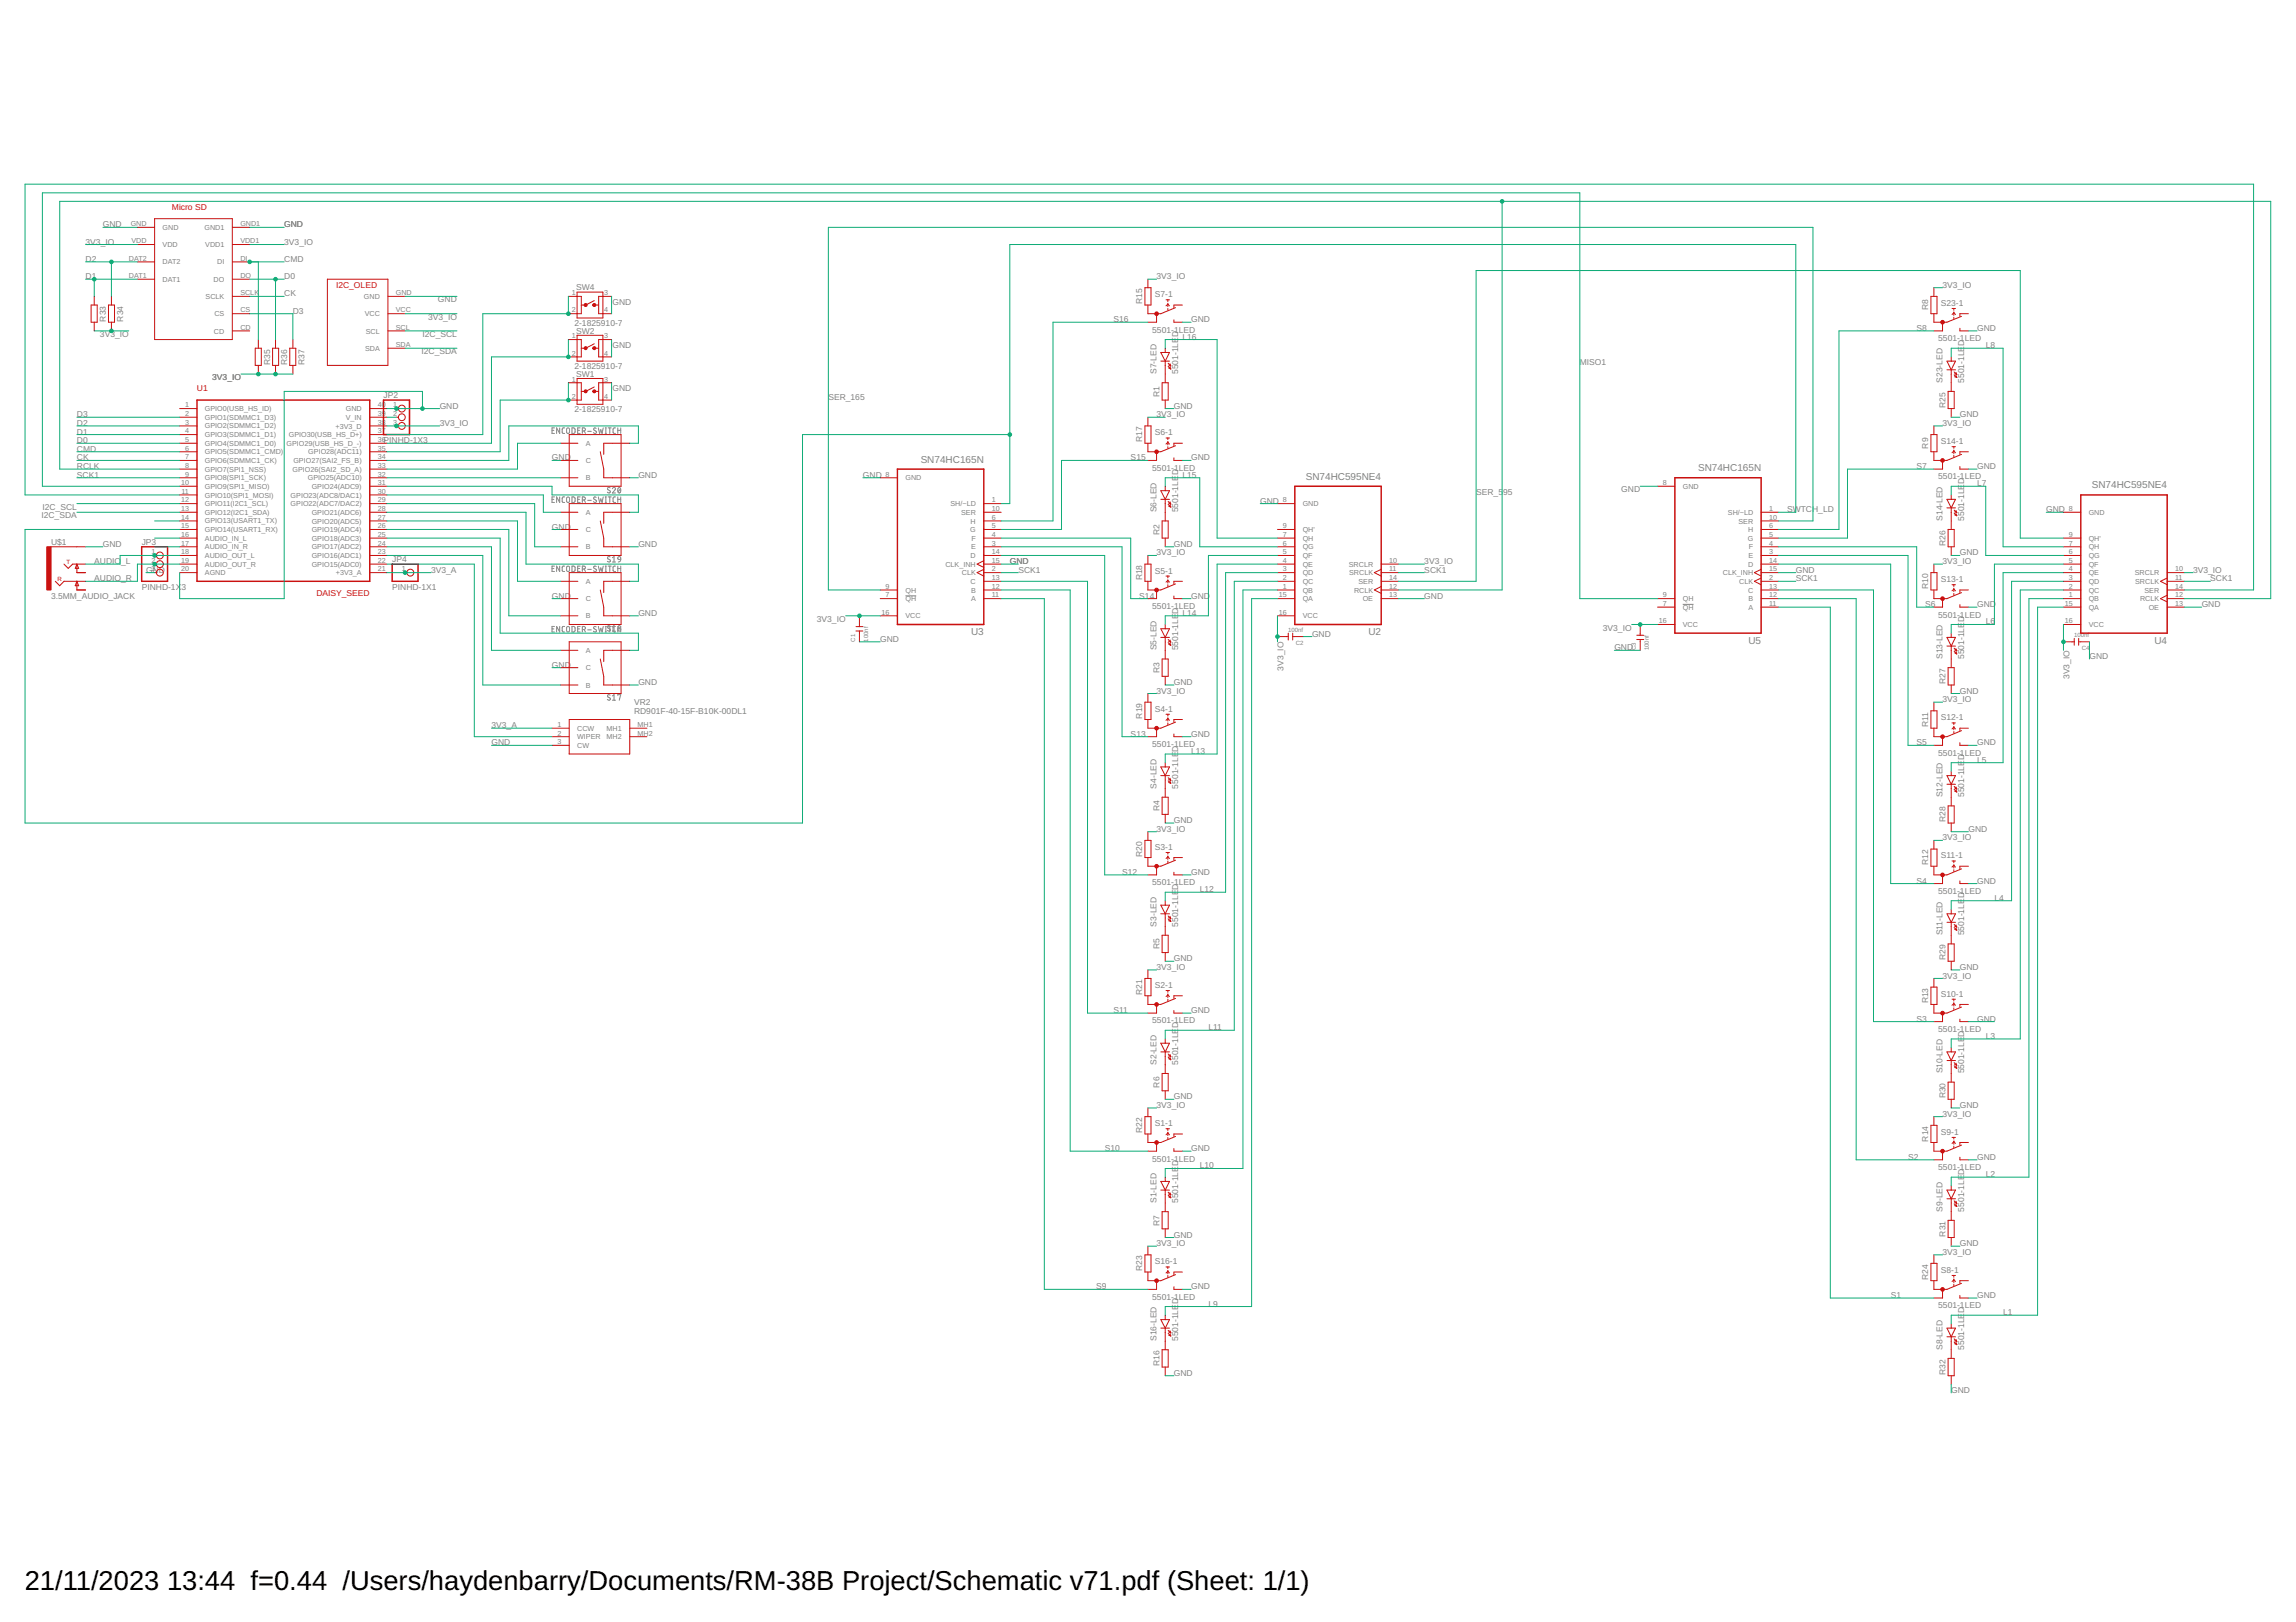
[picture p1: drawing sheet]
<svg xmlns="http://www.w3.org/2000/svg" width="297mm" height="210mm" viewBox="0 0 297 210" stroke-linecap="round" stroke-linejoin="round" font-family="sans-serif">
<defs><g id="words">
<g font-size="3.5">
<text x="3.2" y="205.7">21/11/2023</text>
<text x="21.6" y="205.7">13:44 f=0.44 /Users/haydenbarry/Documents/RM-38B Project/Schematic v71.pdf (Sheet: 1/1)</text>
</g>
<g font-size="1.3" fill="#808080">
<text x="119.1" y="59.9">SN74HC165N</text>
<text x="168.9" y="62.1">SN74HC595NE4</text>
<text x="219.7" y="61">SN74HC165N</text>
<text x="270.6" y="63.2">SN74HC595NE4</text>
<text x="125.6" y="82.2">U3</text>
<text x="177" y="82.2">U2</text>
<text x="226.2" y="83.3">U5</text>
<text x="278.7" y="83.3">U4</text>
</g>
<g font-size="1.1" fill="#808080">
<text x="13.3" y="29.4">GND</text>
<text x="36.8" y="29.4">GND</text>
<text x="11.1" y="31.7">3V3_IO</text>
<text x="11.1" y="33.9">D2</text>
<text x="36.8" y="31.7">3V3_IO</text>
<text x="36.8" y="33.9">CMD</text>
<text x="11.1" y="36.1">D1</text>
<text x="13.7" y="41.6" transform="rotate(-90 13.7 41.6)">R33</text>
<text x="15.9" y="41.6" transform="rotate(-90 15.9 41.6)">R34</text>
<text x="36.8" y="36.1">D0</text>
<text x="36.8" y="38.4">CK</text>
<text x="37.9" y="40.6">D3</text>
<text x="55.4" y="41.4">3V3_IO</text>
<text x="56.7" y="39.1">GND</text>
<text x="74.5" y="37.6">SW4</text>
<text x="79.2" y="39.5">GND</text>
<text x="144" y="41.7">S16</text>
<text x="147.8" y="39.4" transform="rotate(-90 147.8 39.4)">R15</text>
<text x="149.4" y="38.5">S7-1</text>
<text x="149.6" y="36.1">3V3_IO</text>
<text x="154.1" y="41.7">GND</text>
<text x="249.5" y="40.2" transform="rotate(-90 249.5 40.2)">R8</text>
<text x="251.1" y="39.6">S23-1</text>
<text x="251.3" y="37.2">3V3_IO</text>
<text x="12.9" y="43.6">3V3_IO</text>
<text x="34.9" y="47.2" transform="rotate(-90 34.9 47.2)">R35</text>
<text x="37.2" y="47.2" transform="rotate(-90 37.2 47.2)">R36</text>
<text x="39.4" y="47.2" transform="rotate(-90 39.4 47.2)">R37</text>
<text x="54.5" y="45.8">I2C_SDA</text>
<text x="54.7" y="43.6">I2C_SCL</text>
<text x="74.3" y="47.7">2-1825910-7</text>
<text x="74.3" y="42.2">2-1825910-7</text>
<text x="74.5" y="43.2">SW2</text>
<text x="79.2" y="45.1">GND</text>
<text x="149.1" y="43">5501-1LED</text>
<text x="152.4" y="43.6" transform="rotate(-90 152.4 43.6)">D</text>
<text x="153" y="43.9">L16</text>
<text x="204.4" y="47.3">MISO1</text>
<text x="248" y="42.8">S8</text>
<text x="250.8" y="44.2">5501-1LED</text>
<text x="254.1" y="44.8" transform="rotate(-90 254.1 44.8)">D</text>
<text x="255.8" y="42.8">GND</text>
<text x="256.9" y="45.1">L8</text>
<text x="10" y="54">D3</text>
<text x="27.5" y="49.2">3V3_IO</text>
<text x="49.6" y="51.5">JP2</text>
<text x="56.9" y="52.9">GND</text>
<text x="74.3" y="53.3">2-1825910-7</text>
<text x="74.5" y="48.7">SW1</text>
<text x="79.2" y="50.6">GND</text>
<text x="107.2" y="51.8">SER_165</text>
<text x="149.6" y="48.4" transform="rotate(-90 149.6 48.4)">S7-LED</text>
<text x="149.6" y="54">3V3_IO</text>
<text x="150" y="51.3" transform="rotate(-90 150 51.3)">R1</text>
<text x="151.9" y="52.9">GND</text>
<text x="152.4" y="48.4" transform="rotate(-90 152.4 48.4)">5501-1LE</text>
<text x="251.3" y="49.5" transform="rotate(-90 251.3 49.5)">S23-LED</text>
<text x="251.7" y="52.8" transform="rotate(-90 251.7 52.8)">R25</text>
<text x="253.5" y="54">GND</text>
<text x="254.1" y="49.5" transform="rotate(-90 254.1 49.5)">5501-1LE</text>
<text x="10" y="55.1">D2</text>
<text x="10" y="56.2">D1</text>
<text x="10" y="57.4">D0</text>
<text x="10" y="58.5">CMD</text>
<text x="10" y="59.6">CK</text>
<text x="49.6" y="57.4">PINHD-1X3</text>
<text x="56.9" y="55.1">3V3_IO</text>
<text x="71.4" y="59.6">GND</text>
<text x="146.3" y="59.6">S15</text>
<text x="147.8" y="57.2" transform="rotate(-90 147.8 57.2)">R17</text>
<text x="149.4" y="56.3">S6-1</text>
<text x="154.1" y="59.6">GND</text>
<text x="249.5" y="58" transform="rotate(-90 249.5 58)">R9</text>
<text x="251.1" y="57.5">S14-1</text>
<text x="251.3" y="55.1">3V3_IO</text>
<text x="5.5" y="66">I2C_SCL</text>
<text x="10" y="61.8">SCK1</text>
<text x="10" y="60.7">RCLK</text>
<text x="82.6" y="61.8">GND</text>
<text x="111.6" y="61.8">GND</text>
<text x="149.1" y="60.9">5501-1LED</text>
<text x="152.4" y="61.5" transform="rotate(-90 152.4 61.5)">D</text>
<text x="153" y="61.8">L15</text>
<text x="163" y="65.2">GND</text>
<text x="191" y="64.1">SER_5</text>
<text x="194.5" y="64.1">95</text>
<text x="209.7" y="63.7">GND</text>
<text x="248" y="60.7">S7</text>
<text x="250.8" y="62">5501-1LED</text>
<text x="254.1" y="62.6" transform="rotate(-90 254.1 62.6)">D</text>
<text x="255.8" y="60.7">GND</text>
<text x="255.8" y="62.9">L7</text>
<text x="5.4" y="67.1">I2C_SDA</text>
<text x="6.6" y="70.5">U$1</text>
<text x="13.3" y="70.8">GND</text>
<text x="18.3" y="70.5">JP3</text>
<text x="71.4" y="68.5">GND</text>
<text x="82.6" y="70.8">GND</text>
<text x="149.6" y="66.3" transform="rotate(-90 149.6 66.3)">S6-LED</text>
<text x="149.6" y="71.9">3V3_IO</text>
<text x="150" y="69.2" transform="rotate(-90 150 69.2)">R2</text>
<text x="151.9" y="70.8">GND</text>
<text x="152.4" y="66.3" transform="rotate(-90 152.4 66.3)">5501-1LE</text>
<text x="231.2" y="66.3">SWTCH_LD</text>
<text x="251.3" y="67.4" transform="rotate(-90 251.3 67.4)">S14-LED</text>
<text x="251.7" y="70.6" transform="rotate(-90 251.7 70.6)">R26</text>
<text x="253.5" y="71.9">GND</text>
<text x="254.1" y="67.4" transform="rotate(-90 254.1 67.4)">5501-1LE</text>
<text x="264.7" y="66.3">GND</text>
<text x="6.6" y="77.5">3.5MM_AUDIO_JACK</text>
<text x="12.2" y="73">AUDIO_L</text>
<text x="12.2" y="75.2">AUDIO_R</text>
<text x="18.3" y="76.3">PINHD-1X</text>
<text x="18.9" y="74.1">GND</text>
<text x="23.5" y="76.3">3</text>
<text x="50.7" y="76.3">PINHD-1X1</text>
<text x="50.7" y="72.7">JP4</text>
<text x="55.8" y="74.1">3V3_A</text>
<text x="71.4" y="77.5">GND</text>
<text x="130.6" y="73">GND</text>
<text x="131.8" y="74.1">SCK1</text>
<text x="147.4" y="77.5">S14</text>
<text x="147.8" y="75.1" transform="rotate(-90 147.8 75.1)">R18</text>
<text x="149.4" y="74.2">S5-1</text>
<text x="154.1" y="77.5">GND</text>
<text x="184.3" y="73">3V3_IO</text>
<text x="184.3" y="77.5">GND</text>
<text x="184.3" y="74.1">SCK1</text>
<text x="232.3" y="74.1">GND</text>
<text x="232.3" y="75.2">SCK1</text>
<text x="249.5" y="76.2" transform="rotate(-90 249.5 76.2)">R10</text>
<text x="251.1" y="75.3">S13-1</text>
<text x="251.3" y="73">3V3_IO</text>
<text x="283.7" y="74.1">3V3_IO</text>
<text x="286" y="75.2">SCK1</text>
<text x="82.6" y="79.7">GND</text>
<text x="105.7" y="80.5">3V3_IO</text>
<text x="113.9" y="83.1">GND</text>
<text x="149.1" y="78.8">5501-1LED</text>
<text x="152.4" y="79.4" transform="rotate(-90 152.4 79.4)">D</text>
<text x="153" y="79.7">L14</text>
<text x="169.7" y="82.4">GND</text>
<text x="207.4" y="81.6">3V3_IO</text>
<text x="249.1" y="78.6">S6</text>
<text x="250.8" y="79.9">5501-1LED</text>
<text x="254.1" y="80.5" transform="rotate(-90 254.1 80.5)">D</text>
<text x="255.8" y="78.6">GND</text>
<text x="256.9" y="80.8">L6</text>
<text x="284.8" y="78.6">GND</text>
<text x="71.4" y="86.4">GND</text>
<text x="82.6" y="88.6">GND</text>
<text x="149.6" y="84.2" transform="rotate(-90 149.6 84.2)">S5-LED</text>
<text x="149.6" y="89.8">3V3_IO</text>
<text x="150" y="87.1" transform="rotate(-90 150 87.1)">R3</text>
<text x="151.9" y="88.6">GND</text>
<text x="152.4" y="84.2" transform="rotate(-90 152.4 84.2)">5501-1LE</text>
<text x="166.1" y="86.8" transform="rotate(-90 166.1 86.8)">3V3_IO</text>
<text x="208.9" y="84.2">GND</text>
<text x="251.3" y="85.3" transform="rotate(-90 251.3 85.3)">S13-LED</text>
<text x="251.7" y="88.5" transform="rotate(-90 251.7 88.5)">R27</text>
<text x="253.5" y="89.8">GND</text>
<text x="254.1" y="85.3" transform="rotate(-90 254.1 85.3)">5501-1LE</text>
<text x="267.7" y="87.9" transform="rotate(-90 267.7 87.9)">3V3_IO</text>
<text x="270.3" y="85.3">GND</text>
<text x="63.6" y="94.2">3V3_A</text>
<text x="82" y="92.4">RD901F-40-15F-B10K-00DL1</text>
<text x="82" y="91.3">VR2</text>
<text x="146.3" y="95.3">S13</text>
<text x="147.8" y="93" transform="rotate(-90 147.8 93)">R19</text>
<text x="149.4" y="92.1">S4-1</text>
<text x="154.1" y="95.3">GND</text>
<text x="249.5" y="94.1" transform="rotate(-90 249.5 94.1)">R11</text>
<text x="251.1" y="93.2">S12-1</text>
<text x="251.3" y="90.9">3V3_IO</text>
<text x="63.6" y="96.5">GND</text>
<text x="149.1" y="96.7">5501-1LED</text>
<text x="152.4" y="97.3" transform="rotate(-90 152.4 97.3)">D</text>
<text x="154.1" y="97.6">L13</text>
<text x="248" y="96.5">S5</text>
<text x="250.8" y="97.8">5501-1LED</text>
<text x="254.1" y="98.4" transform="rotate(-90 254.1 98.4)">D</text>
<text x="255.8" y="96.5">GND</text>
<text x="255.8" y="98.7">L5</text>
<text x="149.6" y="102" transform="rotate(-90 149.6 102)">S4-LED</text>
<text x="149.6" y="107.6">3V3_IO</text>
<text x="150" y="105" transform="rotate(-90 150 105)">R4</text>
<text x="151.9" y="106.5">GND</text>
<text x="152.4" y="102" transform="rotate(-90 152.4 102)">5501-1LE</text>
<text x="251.3" y="103.2" transform="rotate(-90 251.3 103.2)">S12-LED</text>
<text x="251.7" y="106.4" transform="rotate(-90 251.7 106.4)">R28</text>
<text x="254.1" y="103.2" transform="rotate(-90 254.1 103.2)">5501-1LE</text>
<text x="254.7" y="107.6">GND</text>
<text x="145.2" y="113.2">S12</text>
<text x="147.8" y="110.9" transform="rotate(-90 147.8 110.9)">R20</text>
<text x="149.4" y="110">S3-1</text>
<text x="154.1" y="113.2">GND</text>
<text x="249.5" y="112" transform="rotate(-90 249.5 112)">R12</text>
<text x="251.1" y="111.1">S11-1</text>
<text x="251.3" y="108.8">3V3_IO</text>
<text x="149.1" y="114.6">5501-1LED</text>
<text x="149.6" y="119.9" transform="rotate(-90 149.6 119.9)">S3-LED</text>
<text x="152.4" y="119.9" transform="rotate(-90 152.4 119.9)">5501-1LE</text>
<text x="152.4" y="115.2" transform="rotate(-90 152.4 115.2)">D</text>
<text x="155.2" y="115.5">L12</text>
<text x="248" y="114.3">S4</text>
<text x="250.8" y="115.7">5501-1LED</text>
<text x="254.1" y="116.3" transform="rotate(-90 254.1 116.3)">D</text>
<text x="255.8" y="114.3">GND</text>
<text x="258" y="116.6">L4</text>
<text x="149.6" y="125.5">3V3_IO</text>
<text x="150" y="122.9" transform="rotate(-90 150 122.9)">R5</text>
<text x="151.9" y="124.4">GND</text>
<text x="251.3" y="121" transform="rotate(-90 251.3 121)">S11-LED</text>
<text x="251.7" y="124.3" transform="rotate(-90 251.7 124.3)">R29</text>
<text x="253.5" y="125.5">GND</text>
<text x="254.1" y="121" transform="rotate(-90 254.1 121)">5501-1LE</text>
<text x="144" y="131.1">S11</text>
<text x="147.8" y="128.7" transform="rotate(-90 147.8 128.7)">R21</text>
<text x="149.4" y="127.9">S2-1</text>
<text x="154.1" y="131.1">GND</text>
<text x="249.5" y="129.9" transform="rotate(-90 249.5 129.9)">R13</text>
<text x="251.1" y="129">S10-1</text>
<text x="251.3" y="126.6">3V3_IO</text>
<text x="149.1" y="132.4">5501-1LED</text>
<text x="149.6" y="137.8" transform="rotate(-90 149.6 137.8)">S2-LED</text>
<text x="152.4" y="137.8" transform="rotate(-90 152.4 137.8)">5501-1LE</text>
<text x="152.4" y="133" transform="rotate(-90 152.4 133)">D</text>
<text x="156.3" y="133.3">L11</text>
<text x="248" y="132.2">S3</text>
<text x="250.8" y="133.6">5501-1LED</text>
<text x="254.1" y="134.1" transform="rotate(-90 254.1 134.1)">D</text>
<text x="255.8" y="132.2">GND</text>
<text x="256.9" y="134.4">L3</text>
<text x="149.6" y="143.4">3V3_IO</text>
<text x="150" y="140.7" transform="rotate(-90 150 140.7)">R6</text>
<text x="151.9" y="142.3">GND</text>
<text x="251.3" y="138.9" transform="rotate(-90 251.3 138.9)">S10-LED</text>
<text x="251.7" y="142.1" transform="rotate(-90 251.7 142.1)">R30</text>
<text x="253.5" y="143.4">GND</text>
<text x="254.1" y="138.9" transform="rotate(-90 254.1 138.9)">5501-1LE</text>
<text x="142.9" y="149">S10</text>
<text x="147.8" y="146.6" transform="rotate(-90 147.8 146.6)">R22</text>
<text x="149.4" y="145.7">S1-1</text>
<text x="154.1" y="149">GND</text>
<text x="249.5" y="147.7" transform="rotate(-90 249.5 147.7)">R14</text>
<text x="251.1" y="146.9">S9-1</text>
<text x="251.3" y="144.5">3V3_IO</text>
<text x="149.1" y="150.3">5501-1LED</text>
<text x="149.6" y="155.7" transform="rotate(-90 149.6 155.7)">S1-LED</text>
<text x="152.4" y="155.7" transform="rotate(-90 152.4 155.7)">5501-1LE</text>
<text x="152.4" y="150.9" transform="rotate(-90 152.4 150.9)">D</text>
<text x="155.2" y="151.2">L10</text>
<text x="246.8" y="150.1">S2</text>
<text x="250.8" y="151.4">5501-1LED</text>
<text x="254.1" y="152" transform="rotate(-90 254.1 152)">D</text>
<text x="255.8" y="150.1">GND</text>
<text x="256.9" y="152.3">L2</text>
<text x="149.6" y="161.3">3V3_IO</text>
<text x="150" y="158.6" transform="rotate(-90 150 158.6)">R7</text>
<text x="151.9" y="160.1">GND</text>
<text x="251.3" y="156.8" transform="rotate(-90 251.3 156.8)">S9-LED</text>
<text x="251.7" y="160" transform="rotate(-90 251.7 160)">R31</text>
<text x="253.5" y="161.3">GND</text>
<text x="254.1" y="156.8" transform="rotate(-90 254.1 156.8)">5501-1LE</text>
<text x="141.8" y="166.9">S9</text>
<text x="147.8" y="164.5" transform="rotate(-90 147.8 164.5)">R23</text>
<text x="149.4" y="163.6">S16-1</text>
<text x="154.1" y="166.9">GND</text>
<text x="244.6" y="168">S1</text>
<text x="249.5" y="165.6" transform="rotate(-90 249.5 165.6)">R24</text>
<text x="251.1" y="164.7">S8-1</text>
<text x="251.3" y="162.4">3V3_IO</text>
<text x="255.8" y="168">GND</text>
<text x="149.1" y="168.2">5501-1LED</text>
<text x="149.6" y="173.6" transform="rotate(-90 149.6 173.6)">S16-LED</text>
<text x="152.4" y="173.6" transform="rotate(-90 152.4 173.6)">5501-1LE</text>
<text x="152.4" y="168.8" transform="rotate(-90 152.4 168.8)">D</text>
<text x="156.3" y="169.1">L9</text>
<text x="250.8" y="169.3">5501-1LED</text>
<text x="254.1" y="169.9" transform="rotate(-90 254.1 169.9)">D</text>
<text x="259.1" y="170.2">L1</text>
<text x="150" y="176.8" transform="rotate(-90 150 176.8)">R16</text>
<text x="151.9" y="178">GND</text>
<text x="251.3" y="174.7" transform="rotate(-90 251.3 174.7)">S8-LED</text>
<text x="251.7" y="177.9" transform="rotate(-90 251.7 177.9)">R32</text>
<text x="254.1" y="174.7" transform="rotate(-90 254.1 174.7)">5501-1LE</text>
<text x="252.4" y="180.3">GND</text>
</g>
<g font-size="1.1" fill="#c90d0c">
<text x="22.2" y="27.2">Micro SD</text>
<text x="43.5" y="37.2">I2C_OLED</text>
<text x="25.5" y="50.6">U1</text>
<text x="40.9" y="77.1">DAISY_SEED</text>
</g>
<g font-size=".9" fill="#808080">
<text x="16.9" y="29.3">GND</text>
<text x="21" y="29.8">GND</text>
<text x="26.5" y="29.8">GND1</text>
<text x="31.1" y="29.3">GND1</text>
<text x="16.7" y="33.7">DAT2</text>
<text x="16.7" y="36">DAT1</text>
<text x="17" y="31.5">VDD</text>
<text x="21" y="32">VDD</text>
<text x="21" y="34.2">DAT2</text>
<text x="26.6" y="32">VDD1</text>
<text x="28.1" y="34.2">DI</text>
<text x="31.1" y="31.5">VDD1</text>
<text x="31.1" y="33.7">DI</text>
<text x="31.1" y="36">DO</text>
<text x="21" y="36.5">DAT1</text>
<text x="26.6" y="38.7">SCLK</text>
<text x="27.6" y="36.5">DO</text>
<text x="27.7" y="40.9">CS</text>
<text x="31.1" y="38.2">SCLK</text>
<text x="31.1" y="40.4">CS</text>
<text x="47.1" y="38.7">GND</text>
<text x="47.2" y="40.9">VCC</text>
<text x="51.2" y="38.2">GND</text>
<text x="51.2" y="40.4">VCC</text>
<text x="74" y="38.2">1</text>
<text x="74" y="40.4">2</text>
<text x="78.2" y="38.2">3</text>
<text x="78.2" y="40.4">4</text>
<text x="27.7" y="43.2">CD</text>
<text x="31.1" y="42.7">CD</text>
<text x="47.2" y="45.4">SDA</text>
<text x="47.3" y="43.2">SCL</text>
<text x="51.2" y="42.7">SCL</text>
<text x="51.2" y="44.9">SDA</text>
<text x="74" y="43.8">1</text>
<text x="74" y="46">2</text>
<text x="78.2" y="43.8">3</text>
<text x="78.2" y="46">4</text>
<text x="23.9" y="52.7">1</text>
<text x="23.9" y="53.8">2</text>
<text x="26.5" y="53.2">GPIO0(USB_HS_ID)</text>
<text x="44.7" y="53.2">GND</text>
<text x="48.9" y="52.7">40</text>
<text x="48.9" y="53.8">39</text>
<text x="50.9" y="52.7">1</text>
<text x="50.9" y="53.8">2</text>
<text x="74" y="49.4">1</text>
<text x="74" y="51.6">2</text>
<text x="78.2" y="49.4">3</text>
<text x="78.2" y="51.6">4</text>
<text x="23.9" y="55">3</text>
<text x="23.9" y="56.1">4</text>
<text x="23.9" y="57.2">5</text>
<text x="23.9" y="58.3">6</text>
<text x="23.9" y="59.4">7</text>
<text x="26.5" y="54.3">GPIO1(SDMMC1_D3)</text>
<text x="26.5" y="55.5">GPIO2(SDMMC1_D2)</text>
<text x="26.5" y="56.6">GPIO3(SDMMC1_D1)</text>
<text x="26.5" y="57.7">GPIO4(SDMMC1_D0)</text>
<text x="26.5" y="58.8">GPIO5(SDMMC1_CMD)</text>
<text x="26.5" y="59.9">GPIO6(SDMMC1_CK)</text>
<text x="37.1" y="57.7">GPIO29(USB_HS_D_-)</text>
<text x="37.4" y="56.6">GPIO30(USB_HS_D+)</text>
<text x="38" y="59.9">GPIO27(SAI2_FS_B)</text>
<text x="39.9" y="58.8">GPIO28(ADC11)</text>
<text x="43.4" y="55.5">+3V3_D</text>
<text x="44.7" y="54.3">V_IN</text>
<text x="48.9" y="59.4">34</text>
<text x="48.9" y="58.3">35</text>
<text x="48.9" y="57.2">36</text>
<text x="48.9" y="56.1">37</text>
<text x="48.9" y="55">38</text>
<text x="50.9" y="55">3</text>
<text x="75.8" y="59.9">C</text>
<text x="75.8" y="57.7">A</text>
<text x="23.4" y="62.8">10</text>
<text x="23.4" y="65">12</text>
<text x="23.5" y="63.9">11</text>
<text x="23.9" y="60.5">8</text>
<text x="23.9" y="61.7">9</text>
<text x="26.5" y="61">GPIO7(SPI1_NSS)</text>
<text x="26.5" y="62.2">GPIO8(SPI1_SCK)</text>
<text x="26.5" y="63.3">GPIO9(SPI1_MISO)</text>
<text x="26.5" y="64.4">GPIO10(SPI1_MOSI)</text>
<text x="26.5" y="65.5">GPIO11(I2C1_SCL)</text>
<text x="37.6" y="65.5">GPIO22(ADC7/DAC2)</text>
<text x="37.6" y="64.4">GPIO23(ADC8/DAC1)</text>
<text x="37.9" y="61">GPIO26(SAI2_SD_A)</text>
<text x="39.8" y="62.2">GPIO25(ADC10)</text>
<text x="40.3" y="63.3">GPIO24(ADC9)</text>
<text x="48.9" y="62.8">31</text>
<text x="48.9" y="65">29</text>
<text x="48.9" y="63.9">30</text>
<text x="48.9" y="61.7">32</text>
<text x="48.9" y="60.5">33</text>
<text x="75.8" y="62.2">B</text>
<text x="114.6" y="61.7">8</text>
<text x="117.1" y="62.2">GND</text>
<text x="123" y="65.5">SH/~LD</text>
<text x="128.3" y="65">1</text>
<text x="166" y="65">8</text>
<text x="168.5" y="65.5">GND</text>
<text x="215.1" y="62.8">8</text>
<text x="217.7" y="63.3">GND</text>
<text x="19.6" y="71.7">1</text>
<text x="23.4" y="66.1">13</text>
<text x="23.4" y="67.3">14</text>
<text x="23.4" y="68.4">15</text>
<text x="23.4" y="69.5">16</text>
<text x="23.4" y="70.6">17</text>
<text x="23.4" y="71.7">18</text>
<text x="26.5" y="66.6">GPIO12(I2C1_SDA)</text>
<text x="26.5" y="67.7">GPIO13(USART1_TX)</text>
<text x="26.5" y="68.9">GPIO14(USART1_RX)</text>
<text x="26.5" y="70">AUDIO_IN_L</text>
<text x="26.5" y="71.1">AUDIO_IN_R</text>
<text x="40.3" y="66.6">GPIO21(ADC6)</text>
<text x="40.3" y="71.1">GPIO17(ADC2)</text>
<text x="40.3" y="70">GPIO18(ADC3)</text>
<text x="40.3" y="68.9">GPIO19(ADC4)</text>
<text x="40.3" y="67.7">GPIO20(ADC5)</text>
<text x="48.9" y="66.1">28</text>
<text x="48.9" y="71.7">23</text>
<text x="48.9" y="70.6">24</text>
<text x="48.9" y="69.5">25</text>
<text x="48.9" y="68.4">26</text>
<text x="48.9" y="67.3">27</text>
<text x="75.8" y="71.1">B</text>
<text x="75.8" y="68.9">C</text>
<text x="75.8" y="66.6">A</text>
<text x="124.3" y="66.6">SER</text>
<text x="125.5" y="68.9">G</text>
<text x="125.6" y="67.7">H</text>
<text x="125.6" y="71.1">E</text>
<text x="125.7" y="70">F</text>
<text x="128.3" y="71.7">14</text>
<text x="128.3" y="70.6">3</text>
<text x="128.3" y="69.5">4</text>
<text x="128.3" y="68.4">5</text>
<text x="128.3" y="67.3">6</text>
<text x="128.3" y="66.1">10</text>
<text x="166" y="71.7">5</text>
<text x="166" y="70.6">6</text>
<text x="166" y="69.5">7</text>
<text x="166" y="68.4">9</text>
<text x="168.5" y="71.1">QG</text>
<text x="168.5" y="70">QH</text>
<text x="168.5" y="68.9">QH'</text>
<text x="223.5" y="66.6">SH/~LD</text>
<text x="224.9" y="67.7">SER</text>
<text x="226.1" y="70">G</text>
<text x="226.1" y="68.9">H</text>
<text x="226.2" y="71.1">F</text>
<text x="228.9" y="71.7">3</text>
<text x="228.9" y="70.6">4</text>
<text x="228.9" y="69.5">5</text>
<text x="228.9" y="68.4">6</text>
<text x="228.9" y="67.3">10</text>
<text x="228.9" y="66.1">1</text>
<text x="267.7" y="71.7">6</text>
<text x="267.7" y="70.6">7</text>
<text x="267.7" y="69.5">9</text>
<text x="267.7" y="66.1">8</text>
<text x="270.2" y="71.1">QH</text>
<text x="270.2" y="70">QH'</text>
<text x="270.2" y="66.6">GND</text>
<text x="19.6" y="72.8">2</text>
<text x="19.6" y="74">3</text>
<text x="23.4" y="72.8">19</text>
<text x="23.4" y="74">20</text>
<text x="26.5" y="72.2">AUDIO_OUT_L</text>
<text x="26.5" y="73.3">AUDIO_OUT_R</text>
<text x="26.5" y="74.4">AGND</text>
<text x="40.3" y="73.3">GPIO15(ADC0)</text>
<text x="40.3" y="72.2">GPIO16(ADC1)</text>
<text x="43.5" y="74.5">+3V3_A</text>
<text x="48.9" y="74">21</text>
<text x="48.9" y="72.8">22</text>
<text x="52" y="74">1</text>
<text x="75.8" y="77.8">C</text>
<text x="75.8" y="75.6">A</text>
<text x="114.6" y="77.3">7</text>
<text x="114.6" y="76.2">9</text>
<text x="117.1" y="77.8">QH</text>
<text x="117.1" y="76.7">QH</text>
<text x="122.3" y="73.3">CLK_INH</text>
<text x="124.4" y="74.5">CLK</text>
<text x="125.6" y="75.6">C</text>
<text x="125.6" y="72.2">D</text>
<text x="125.6" y="77.8">A</text>
<text x="125.6" y="76.7">B</text>
<text x="128.3" y="77.3">11</text>
<text x="128.3" y="76.2">12</text>
<text x="128.3" y="75.1">13</text>
<text x="128.3" y="74">2</text>
<text x="128.3" y="72.8">15</text>
<text x="165.4" y="77.3">15</text>
<text x="166" y="76.2">1</text>
<text x="166" y="75.1">2</text>
<text x="166" y="74">3</text>
<text x="166" y="72.8">4</text>
<text x="168.5" y="77.8">QA</text>
<text x="168.5" y="76.7">QB</text>
<text x="168.5" y="75.6">QC</text>
<text x="168.5" y="74.4">QD</text>
<text x="168.5" y="73.3">QE</text>
<text x="168.5" y="72.2">QF</text>
<text x="174.5" y="73.3">SRCLR</text>
<text x="174.5" y="74.5">SRCLK</text>
<text x="175.2" y="76.7">RCLK</text>
<text x="175.7" y="75.6">SER</text>
<text x="176.3" y="77.8">OE</text>
<text x="179.7" y="77.3">13</text>
<text x="179.7" y="76.2">12</text>
<text x="179.7" y="75.1">14</text>
<text x="179.7" y="74">11</text>
<text x="179.7" y="72.8">10</text>
<text x="215.1" y="77.3">9</text>
<text x="217.7" y="77.8">QH</text>
<text x="222.9" y="74.5">CLK_INH</text>
<text x="225" y="75.6">CLK</text>
<text x="226.1" y="76.7">C</text>
<text x="226.1" y="73.3">D</text>
<text x="226.2" y="77.8">B</text>
<text x="226.2" y="72.2">E</text>
<text x="228.9" y="77.3">12</text>
<text x="228.9" y="76.2">13</text>
<text x="228.9" y="75.1">2</text>
<text x="228.9" y="74">15</text>
<text x="228.9" y="72.8">14</text>
<text x="267.7" y="77.3">1</text>
<text x="267.7" y="76.2">2</text>
<text x="267.7" y="75.1">3</text>
<text x="267.7" y="74">4</text>
<text x="267.7" y="72.8">5</text>
<text x="270.2" y="77.8">QB</text>
<text x="270.2" y="76.7">QC</text>
<text x="270.2" y="75.6">QD</text>
<text x="270.2" y="74.4">QE</text>
<text x="270.2" y="73.3">QF</text>
<text x="270.2" y="72.2">QG</text>
<text x="276.2" y="74.5">SRCLR</text>
<text x="276.2" y="75.6">SRCLK</text>
<text x="276.9" y="77.8">RCLK</text>
<text x="277.4" y="76.7">SER</text>
<text x="281.4" y="77.3">12</text>
<text x="281.4" y="76.2">14</text>
<text x="281.4" y="75.1">11</text>
<text x="281.4" y="74">10</text>
<text x="75.8" y="80">B</text>
<text x="114" y="79.5">16</text>
<text x="117.1" y="80">VCC</text>
<text x="165.4" y="79.5">16</text>
<text x="168.5" y="80">VCC</text>
<text x="214.6" y="80.7">16</text>
<text x="215.1" y="78.4">7</text>
<text x="217.7" y="81.2">VCC</text>
<text x="217.7" y="78.9">QH</text>
<text x="226.2" y="78.9">A</text>
<text x="228.9" y="78.4">11</text>
<text x="267.1" y="80.7">16</text>
<text x="267.1" y="78.4">15</text>
<text x="270.2" y="81.2">VCC</text>
<text x="270.2" y="78.9">QA</text>
<text x="278" y="78.9">OE</text>
<text x="281.4" y="78.4">13</text>
<text x="75.8" y="89">B</text>
<text x="75.8" y="86.7">C</text>
<text x="75.8" y="84.5">A</text>
<text x="72.1" y="94.1">1</text>
<text x="72.1" y="95.2">2</text>
<text x="74.7" y="94.6">CCW</text>
<text x="74.7" y="95.7">WIPER</text>
<text x="78.5" y="94.6">MH1</text>
<text x="78.5" y="95.7">MH2</text>
<text x="82.5" y="94.1">MH1</text>
<text x="82.5" y="95.2">MH2</text>
<text x="72.1" y="96.3">3</text>
<text x="74.7" y="96.8">CW</text>
</g>
<g font-size=".8" fill="#c90d0c">
<text x="7.4" y="75.2">R</text>
<text x="8.6" y="73">T</text>
</g>
<g font-size=".8" fill="#808080">
<text x="110.6" y="83.1" transform="rotate(-90 110.6 83.1)">C1</text>
<text x="112.3" y="83.1" transform="rotate(-90 112.3 83.1)">100nf</text>
<text x="166.7" y="81.8">100nf</text>
<text x="167.6" y="83.5">C2</text>
<text x="268.3" y="82.5">100nf</text>
<text x="211.6" y="84.2" transform="rotate(-90 211.6 84.2)">C3</text>
<text x="213.3" y="84.2" transform="rotate(-90 213.3 84.2)">100nf</text>
<text x="269.3" y="84.2">C4</text>
</g>
</g></defs>
<g fill="none" stroke="#808080" stroke-width=".13">
<path d="M71.4 55.7h.2M71.7 55.4h-.3v.7h.3M72.4 55.4v.7l-.4-.7v.7M73 55.4h-.2l-.1 .1v.5l.3 .1M73.4 55.4a.19 .19 0 0 1 .2 0 .19 .19 0 0 1 .1 .2v.3a.19 .19 0 0 1-.2 .2 .19 .19 0 0 1-.2-.2zM74 55.4l.4 .1v.4l-.1 .2h-.3zM74.7 55.7h.3M75.1 55.4h-.4v.7h.4M75.3 55.8h.3a.2 .2 0 0 0 .1-.3 .2 .2 0 0 0-.2-.1h-.2v.7M75.6 55.8l.1 .3M76 55.8h.5M77.1 55.4h-.2l-.1 .1 .4 .4v.1l-.2 .1-.2-.1"/>
<path d="M77.4 55.4l.2 .7 .1-.5 .2 .5 .1-.7M78.3 56.1h.1M78.3 55.4h.1M78.4 55.4v.7M78.7 55.4h.4M78.9 55.4v.7M79.6 55.4h-.2l-.1 .1v.5l.3 .1M79.9 55.4v.7M79.9 55.7h.4M80.3 55.4v.7M71.4 73.6h.2M71.4 64.6h.2"/>
<path d="M71.7 64.3h-.3v.7h.3M71.7 73.3h-.3v.7h.3M72.4 64.3v.7l-.4-.7v.7M72.4 73.3v.7l-.4-.7v.7M73 73.3h-.2l-.1 .1v.5l.3 .1M73 64.3h-.2l-.1 .2v.4l.3 .1M73.3 73.3h.1a.19 .19 0 0 1 .2 0 .19 .19 0 0 1 .1 .1v.4a.19 .19 0 0 1-.2 .2 .19 .19 0 0 1-.2-.2zM73.4 64.3a.19 .19 0 0 1 .2 0 .19 .19 0 0 1 .1 .2v.3a.19 .19 0 0 1-.2 .2 .19 .19 0 0 1-.2-.2zM74 73.3h.4v.5l-.1 .1-.3 .1zM74 64.3l.4 .1v.4l-.1 .2h-.3zM74.7 73.6h.3M74.7 64.6h.3"/>
<path d="M75.1 64.3h-.4v.7h.4M75.1 73.3h-.4v.7h.4M75.3 73.6h.2a.19 .19 0 0 0 .2-.2 .19 .19 0 0 0-.2-.1h-.2v.7M75.3 64.7h.3l.1-.3-.4-.1v.7M75.6 73.6l.1 .4M75.6 64.7l.1 .3M76 73.7h.5M76 64.7h.5M77.1 73.3h-.2l-.1 .1 .4 .3v.2l-.2 .1-.2-.1M77.1 64.4l-.2-.1-.1 .2 .4 .3v.1l-.2 .1-.2-.1M77.4 73.3l.2 .7 .1-.5 .2 .5 .1-.7M77.4 64.3l.2 .7 .1-.4 .2 .4 .1-.7"/>
<path d="M78.3 74h.1M78.3 73.3h.1M78.3 65h.1M78.3 64.3h.1M78.4 64.3v.7M78.4 73.3v.7M78.7 73.3h.4M78.7 64.3h.4M78.9 64.3v.7M78.9 73.3v.7M78.9 72.1h-.2l-.1 .1 .1 .1 .3 .2v.2h-.2l-.2-.1M78.9 63.1h-.2l-.1 .1 .4 .4v.1a.24 .24 0 0 1-.4 0"/>
<path d="M79.2 63.2l.2-.1 .2 .1v.1l-.4 .5h.4M79.2 72.2l.2-.2v.7M79.2 72.7h.4M79.6 73.3h-.2l-.1 .1v.5l.3 .1M79.6 64.3h-.2l-.1 .2v.4l.3 .1M79.9 64.3v.7M79.9 73.3v.7M79.9 73.6h.4M79.9 64.6h.4M79.9 72.1h.1a.19 .19 0 0 1 .2-.1 .19 .19 0 0 1 .1 .2v.2h-.3zM80 63.1a.35 .35 0 0 1 .3 .3 .35 .35 0 0 1-.2 .4l-.2-.2zM80.3 63.2l-.3 .4"/>
<path d="M80.3 72.4a.29 .29 0 0 1-.3 .3M80.3 64.3v.7M80.3 73.3v.7M117.1 77.1h1.4M217.7 78.2h1.4M71.4 81.4h.2M71.7 81.1h-.3v.7h.3M72.4 81.1v.7l-.4-.7v.7M73 81.1h-.2l-.1 .1v.5l.3 .1M73.4 81.1a.19 .19 0 0 1 .2 0 .19 .19 0 0 1 .1 .2v.3a.19 .19 0 0 1-.2 .2 .19 .19 0 0 1-.2-.2zM74 81.1l.4 .1v.4l-.1 .2h-.3zM74.7 81.4h.3"/>
<path d="M75.1 81.1h-.4v.7h.4M75.3 81.5l.3-.1a.2 .2 0 0 0 .1-.2 .2 .2 0 0 0-.2-.1h-.2v.7M75.6 81.5l.1 .3M76 81.5h.5M77.1 81.1h-.2l-.1 .1 .4 .4v.1l-.2 .1-.2-.1M77.4 81.1l.2 .7 .1-.5 .2 .5 .1-.7M78.3 81.8h.1M78.3 81.1h.1M78.4 81.1v.7M78.7 81.1h.4M78.9 81.1v.7M78.9 90l-.2-.1-.1 .2 .4 .3v.1a.24 .24 0 0 1-.4 0"/>
<path d="M78.9 81h-.2l-.1 .1 .1 .2 .3 .1v.2a.24 .24 0 0 1-.4 0M79.2 90.1l.2-.2v.7M79.2 81.1l.2-.1v.7M79.2 90.6h.4M79.2 81.7h.4M79.6 81.1h-.2l-.1 .1v.5l.3 .1M79.9 81.4h.4M79.9 81.1v.7M79.9 90v-.1h.4l-.2 .7M80.3 81.1v.7"/>
<circle cx="80.1" cy="81.5" r=".2"/>
<circle cx="80.1" cy="81.1" r=".16"/>
</g>
<g fill="none" stroke="#c90d0c" stroke-width=".13">
<path d="M11.8 39.5h.8v2.2h-.8zM12.2 38.4v1.1M14 39.5h.8v2.2h-.8zM14.4 38.4v1.1M17.8 29.4h2.2M17.8 31.6h2.2M17.8 33.9h2.2M17.8 36.1h2.2M20 28.3h10.1v15.6h-10.1zM30.1 38.4h2.2M30.1 29.4h2.2M30.1 31.6h2.2"/>
<path d="M30.1 33.9h2.2M30.1 36.1h2.2M42.4 36.1h7.8v11.2h-7.8zM50.2 38.4h2.2M73.5 38.4h1.7v2.2h-1.7M74.7 37.8h3.3v3.3h-3.3zM76.9 38.9l-1.1 .6h-.6M76.9 39.5h.5M79.1 38.4h-1.7v2.2h1.7M148.1 37.2h.8v2.3h-.8zM148.5 39.5v1.1h1.7l1.9-.8M148.5 36.1v1.1"/>
<path d="M150.9 38.8h.4M150.9 39.6l.2-.2 .2 .2M151.1 38.8v.2M151.1 39.2v.5M151.1 39.9v.3M153 39.5h-1.1v.3M249.8 38.4h.8v2.2h-.8zM250.2 37.2v1.2M252.5 39.9h.5M252.8 39.9v.3M12.2 41.7v1.1M14.4 41.7v1.1"/>
<path d="M23.2 57.4h2.3M23.2 59.6h2.3M23.2 56.2h2.3M23.2 58.5h2.3M23.2 52.9h2.3M23.2 54h2.3M23.2 55.1h2.3M30.1 42.8h2.2M30.1 40.6h2.2M33 45.1h.8v2.2h-.8zM33.4 43.9v1.2M33.4 47.3v1.1"/>
<path d="M35.3 45.1h.7v2.2h-.7zM35.6 43.9v1.2M35.6 47.3v1.1M37.5 45.1h.8v2.2h-.8zM37.9 43.9v1.2M37.9 47.3v1.1M47.8 57.4h2.3M47.8 59.6h2.3M47.8 56.2h2.3M47.8 58.5h2.3M47.8 52.9h2.3M47.8 54h2.3"/>
<path d="M47.8 55.1h2.3M50.2 42.8h2.2M50.2 40.6h2.2M50.2 45.1h2.2M51.3 52.9h.2M51.3 54h.2M51.3 55.1h.2M72.5 57.4h2.3M72.5 59.6h2.3M73.5 49.5h1.7v2.3h-1.7M73.5 43.9h1.7v2.3h-1.7M73.6 56.2h6.7v6.7h-6.7z"/>
<path d="M74.7 43.4h3.3v3.3h-3.3zM74.7 49h3.3v3.3h-3.3zM76.9 50.1l-1.1 .6h-.6M76.9 50.7h.5M76.9 44.5l-1.1 .6h-.6M76.9 45.1h.5M77.7 58.5l.4 2.2v1.1h3.4M79.1 49.5h-1.7v2.3h1.7M79.1 43.9h-1.7v2.3h1.7M81.5 57.4h-3.4v1.4M148.1 55.1h.8v2.3h-.8zM148.5 57.4v1.1h1.7l1.9-.8"/>
<path d="M148.5 54v1.1M149.6 58.5v1.1h-1.1M149.6 40.6v1.1h-1.1M150.2 46.7h1.1M150.2 45.6h1.1l-.6 1.1zM150.3 49.5h.8v2.3h-.8zM150.7 45.1v.5M150.7 46.7v2.8M150.7 51.8v1.1M150.9 56.7h.4M150.9 57.5l.2-.3 .2 .3M151.1 56.7v.2"/>
<path d="M151.1 57.1v.5M151.1 57.8v.2M151.1 47l.4 .3M151.1 47.4l.4 .4M151.2 47.2l.3 .1M151.2 47.6l.3 .2M151.4 47.1l.1 .2M151.4 47.5l.1 .3M151.9 59.2v.4h1.1M151.9 41.4v.3h1.1M153 57.4h-1.1v.3M249.8 56.2h.8v2.3h-.8z"/>
<path d="M250.2 58.5v1.1h1.7l1.9-.8M250.2 40.6v1.1h1.7l1.9-.8M250.2 55.1v1.1M251.3 41.7v1.1h-1.1M251.3 59.6v1.1h-1.1M251.9 46.7h1.1l-.6 1.2zM251.9 47.9h1.1M252 50.7h.8v2.2h-.8zM252.4 46.2v.5M252.4 47.9v2.8M252.4 52.9v1.1M252.5 57.8h.5"/>
<path d="M252.5 58.6l.3-.2 .2 .2M252.5 40.7l.3-.2 .2 .2M252.8 40.4v.4M252.8 41v.3M252.8 57.8v.2M252.8 58.3v.4M252.8 58.9v.2M252.8 48.1l.4 .4M252.8 48.5l.4 .4M252.9 48.4l.3 .1M252.9 48.7l.3 .2M253 48.2l.2 .3"/>
<path d="M253 48.6l.2 .3M253.6 42.5v.3h1.1M254.7 40.6h-1.1v.3M254.7 58.5h-1.1v.3M6.6 70.8h4.5M7.2 75.2l.5 .6 .6-.6h2.8M8.3 73l.5 .6 .6-.6h1.7M9.9 73v1.1h1.2M9.9 75.2v1.1h1.2M9.9 73l.3 .6h-.5zM9.9 75.2l.3 .6h-.5zM20 74.1h.3"/>
<path d="M20 71.9h.3M20 73h.3M23.2 74.1h2.3M23.2 70.8h2.3M23.2 66.3h2.3M23.2 68.5h2.3M23.2 71.9h2.3M23.2 65.2h2.3M23.2 61.8h2.3M23.2 62.9h2.3M23.2 73h2.3M23.2 69.6h2.3"/>
<path d="M23.2 67.4h2.3M23.2 60.7h2.3M23.2 64.1h2.3M47.8 74.1h2.3M47.8 70.8h2.3M47.8 66.3h2.3M47.8 68.5h2.3M47.8 71.9h2.3M47.8 65.2h2.3M47.8 61.8h2.3M47.8 62.9h2.3M47.8 73h2.3"/>
<path d="M47.8 69.6h2.3M47.8 67.4h2.3M47.8 60.7h2.3M47.8 64.1h2.3M52.4 74.1h.3M72.5 79.7h2.3M72.5 75.2h2.3M72.5 77.5h2.3M72.5 70.8h2.3M72.5 66.3h2.3M72.5 68.5h2.3M72.5 61.8h2.3"/>
<path d="M73.6 65.2h6.7v6.7h-6.7zM73.6 74.1h6.7v6.7h-6.7zM77.7 67.4l.4 2.2v1.2h3.4M77.7 76.3l.4 2.3v1.1h3.4M81.5 66.3h-3.4v1.4M81.5 75.2h-3.4v1.5M111.2 79.7v1.4M113.9 79.7h2.2M113.9 77.5h2.2M113.9 61.8h2.2M113.9 76.3h2.2M127.3 75.2h2.2"/>
<path d="M127.3 77.5h2.2M127.3 74.1h2.2M127.3 70.8h2.2M127.3 66.3h2.2M127.3 68.5h2.2M127.3 71.9h2.2M127.3 65.2h2.2M127.3 76.3h2.2M127.3 73.7l-.9 .4 .9 .4M127.3 72.6l-.9 .4 .9 .4M127.3 73h2.2M127.3 69.6h2.2"/>
<path d="M127.3 67.4h2.2M148.1 73h.8v2.2h-.8zM148.5 75.2v1.1h1.7l1.9-.7M148.5 71.9v1.1M149.6 76.3v1.2h-1.1M150.2 64.6h1.1M150.2 63.5h1.1l-.6 1.1zM150.3 67.4h.8v2.2h-.8zM150.7 62.9v.6M150.7 64.6v2.8M150.7 69.6v1.2M150.9 74.5h.4"/>
<path d="M150.9 75.3l.2-.2 .2 .2M151.1 74.5v.3M151.1 75v.5M151.1 75.7v.2M151.1 64.9l.4 .3M151.1 65.3l.4 .3M151.2 65.1l.3 .1M151.2 65.5l.3 .1M151.4 64.9l.1 .3M151.4 65.3l.1 .3M151.9 77.1v.4h1.1M153 75.2h-1.1v.4"/>
<path d="M165.3 79.7h2.2M165.3 75.2h2.2M165.3 77.5h2.2M165.3 74.1h2.2M165.3 70.8h2.2M165.3 68.5h2.2M165.3 71.9h2.2M165.3 65.2h2.2M165.3 76.3h2.2M165.3 73h2.2M165.3 69.6h2.2M178.7 75.2h2.2"/>
<path d="M178.7 77.5h2.2M178.7 74.1h2.2M178.7 76.3h2.2M178.7 73h2.2M178.7 75.9l-.9 .4 .9 .5M178.7 73.7l-.9 .4 .9 .4M214.4 77.5h2.3M214.4 62.9h2.3M214.4 78.6h2.3M227.8 75.2h2.3M227.8 77.5h2.3M227.8 74.1h2.3"/>
<path d="M227.8 70.8h2.3M227.8 66.3h2.3M227.8 68.5h2.3M227.8 71.9h2.3M227.8 76.3h2.3M227.8 73h2.3M227.8 69.6h2.3M227.8 67.4h2.3M227.8 78.6h2.3M227.8 74.8l-.8 .4 .8 .5M227.8 73.7l-.8 .4 .8 .4M249.8 74.1h.8v2.2h-.8z"/>
<path d="M250.2 76.3v1.2h1.7l1.9-.8M250.2 73v1.1M251.3 77.5v1.1h-1.1M251.9 64.6h1.1l-.6 1.1zM251.9 65.7h1.1M252 68.5h.8v2.3h-.8zM252.4 64.1v.5M252.4 65.7v2.8M252.4 70.8v1.1M252.5 75.7h.5M252.5 76.5l.3-.3 .2 .3M252.8 75.7v.2"/>
<path d="M252.8 76.1v.5M252.8 76.8v.2M252.8 66l.4 .3M252.8 66.4l.4 .3M252.9 66.2l.3 .1M252.9 66.6l.3 .1M253 66.1l.2 .2M253 66.5l.2 .2M253.6 78.3v.3h1.1M253.6 60.4v.3h1.1M254.7 76.3h-1.1v.4M267 75.2h2.2"/>
<path d="M267 77.5h2.2M267 74.1h2.2M267 70.8h2.2M267 66.3h2.2M267 71.9h2.2M267 76.3h2.2M267 73h2.2M267 69.6h2.2M267 78.6h2.2M280.4 75.2h2.2M280.4 77.5h2.2M280.4 74.1h2.2"/>
<path d="M280.4 76.3h2.2M280.4 78.6h2.2M280.4 77l-.9 .5 .9 .4M280.4 74.8l-.9 .4 .9 .5M71.4 95.3h2.2M71.4 96.5h2.2M71.4 94.2h2.2M72.5 88.6h2.3M72.5 84.2h2.3M72.5 86.4h2.3M73.6 83.1h6.7v6.6h-6.7zM73.6 93.1h7.9v4.5h-7.9z"/>
<path d="M77.7 85.3l.4 2.2v1.1h3.4M81.5 84.2h-3.4v1.4M81.5 95.3h2.2M81.5 94.2h2.2M110.7 81.7h.9M110.7 81.1h.9M111.2 81.7v1.4M148.1 90.9h.8v2.2h-.8zM148.5 93.1v1.1h1.7l1.9-.7M148.5 89.7v1.2M149.6 94.2v1.1h-1.1M150.2 82.5h1.1"/>
<path d="M150.2 99.3h1.1l-.6 1.1zM150.2 81.4h1.1l-.6 1.1zM150.3 85.3h.8v2.2h-.8zM150.7 80.8v.6M150.7 82.5v2.8M150.7 87.5v1.1M150.7 98.7v.6M150.9 92.4h.4M150.9 93.2l.2-.2 .2 .2M151.1 92.4v.3M151.1 92.9v.4M151.1 93.6v.2"/>
<path d="M151.1 82.8l.4 .3M151.1 83.2l.4 .3M151.2 83l.3 .1M151.2 83.4l.3 .1M151.4 82.8l.1 .3M151.4 83.2l.1 .3M151.9 95v.3h1.1M153 93.1h-1.1v.4M165.3 82.4h1.4M166.7 81.9v.9M167.2 81.9v.9M167.2 82.4h1.4"/>
<path d="M211.8 82.8h.9M211.8 82.2h.9M212.2 80.8v1.4M212.2 82.8v1.4M214.4 80.8h2.3M249.8 92h.8v2.2h-.8zM250.2 94.2v1.1h1.7l1.9-.7M250.2 90.9v1.1M251.3 95.3v1.2h-1.1M251.9 82.5h1.1l-.6 1.1zM251.9 83.6h1.1M252 86.4h.8v2.2h-.8z"/>
<path d="M252.4 81.9v.6M252.4 83.6v2.8M252.4 88.6v1.1M252.4 99.8v.6M252.5 93.6h.5M252.5 94.3l.3-.2 .2 .2M252.8 93.6v.2M252.8 94v.4M252.8 94.7v.2M252.8 83.9l.4 .3M252.8 84.3l.4 .3M252.9 84.1l.3 .1"/>
<path d="M252.9 84.5l.3 .1M253 83.9l.2 .3M253 84.3l.2 .3M253.6 96.1v.4h1.1M254.7 94.2h-1.1v.4M267 83.1h1.4M267 80.8h2.2M268.4 82.6v.9M268.9 83.1h1.4M268.9 82.6v.9M148.1 108.8h.8v2.2h-.8zM148.5 111v1.1h1.7l1.9-.8"/>
<path d="M148.5 107.6v1.2M149.6 112.1v1.1h-1.1M150.2 118.3h1.1M150.2 100.4h1.1M150.2 117.1h1.1l-.6 1.2zM150.3 103.2h.8v2.2h-.8zM150.7 100.4v2.8M150.7 105.4v1.1M150.7 116.6v.5M150.7 118.3v2.7M150.9 110.3h.4M150.9 111.1l.2-.2 .2 .2"/>
<path d="M151.1 110.3v.2M151.1 110.8v.4M151.1 111.4v.3M151.1 118.5l.4 .4M151.1 118.9l.4 .4M151.1 100.6l.4 .4M151.1 101l.4 .4M151.2 118.7l.3 .2M151.2 119.1l.3 .2M151.2 100.9l.3 .1M151.2 101.3l.3 .1M151.4 118.6l.1 .3"/>
<path d="M151.4 119l.1 .3M151.4 100.7l.1 .3M151.4 101.1l.1 .3M151.9 112.9v.3h1.1M153 111h-1.1v.3M249.8 109.9h.8v2.2h-.8zM250.2 112.1v1.1h1.7l1.9-.8M250.2 108.8v1.1M251.3 113.2v1.1h-1.1M251.9 118.3h1.1l-.6 1.1zM251.9 119.4h1.1M251.9 100.4h1.1l-.6 1.1z"/>
<path d="M251.9 101.5h1.1M252 104.3h.8v2.2h-.8zM252.4 101.5v2.8M252.4 106.5v1.1M252.4 117.7v.6M252.4 119.4v2.8M252.5 111.4h.5M252.5 112.2l.3-.2 .2 .2M252.8 111.4v.3M252.8 111.9v.4M252.8 112.5v.3M252.8 119.6l.4 .4"/>
<path d="M252.8 101.8l.4 .3M252.8 102.2l.4 .3M252.9 119.9l.3 .1M252.9 102l.3 .1M252.9 102.4l.3 .1M253 119.7l.2 .3M253 101.8l.2 .3M253 102.2l.2 .3M253.6 114v.3h1.1M254.7 112.1h-1.1v.3M148.1 126.6h.8v2.3h-.8zM148.5 128.9v1.1h1.7l1.9-.8"/>
<path d="M148.5 125.5v1.1M149.6 130v1.1h-1.1M150.2 136.1h1.1M150.2 135h1.1l-.6 1.1zM150.3 121h.8v2.3h-.8zM150.3 138.9h.8v2.3h-.8zM150.7 123.3v1.1M150.7 134.5v.5M150.7 136.1v2.8M150.9 128.2h.4M150.9 129l.2-.2 .2 .2M151.1 128.2v.2"/>
<path d="M151.1 128.6v.5M151.1 129.3v.2M151.1 136.4l.4 .3M151.1 136.8l.4 .3M151.2 136.6l.3 .1M151.2 137l.3 .1M151.4 136.5l.1 .2M151.4 136.8l.1 .3M151.9 130.8v.3h1.1M153 128.9h-1.1v.3M249.8 127.7h.8v2.3h-.8zM250.2 130v1.1h1.7l1.9-.8"/>
<path d="M250.2 126.6v1.1M251.3 131.1v1.1h-1.1M251.9 136.1h1.1l-.6 1.1zM251.9 137.2h1.1M252 122.2h.8v2.2h-.8zM252.4 124.4v1.1M252.4 135.6v.5M252.4 137.2v2.8M252.5 129.3h.5M252.5 130.1l.3-.2 .2 .2M252.8 129.3v.2M252.8 129.8v.4"/>
<path d="M252.8 130.4v.2M252.8 137.5l.4 .4M252.8 137.9l.4 .3M252.8 120l.4 .4M252.9 137.8l.3 .1M252.9 138.1l.3 .1M252.9 120.3l.3 .1M253 137.6l.2 .3M253 138l.2 .2M253 120.1l.2 .3M253.6 131.9v.3h1.1M254.7 130h-1.1v.3"/>
<path d="M148.1 144.5h.8v2.2h-.8zM148.5 146.7v1.1h1.7l1.9-.7M148.5 143.4v1.1M149.6 147.8v1.2h-1.1M150.2 154h1.1M150.2 152.9h1.1l-.6 1.1zM150.3 156.8h.8v2.2h-.8zM150.7 141.2v1.1M150.7 152.3v.6M150.7 154v2.8M150.7 159v1.1M150.9 146.1h.4"/>
<path d="M150.9 146.9l.2-.3 .2 .3M151.1 146.1v.2M151.1 146.5v.5M151.1 147.2v.2M151.1 154.3l.4 .3M151.1 154.7l.4 .3M151.2 154.5l.3 .1M151.2 154.9l.3 .1M151.4 154.3l.1 .3M151.4 154.7l.1 .3M151.9 148.6v.4h1.1M153 146.7h-1.1v.4"/>
<path d="M249.8 145.6h.8v2.2h-.8zM250.2 147.8v1.2h1.7l1.9-.8M250.2 144.5v1.1M251.3 149v1.1h-1.1M251.9 154h1.1l-.6 1.1zM251.9 155.1h1.1M252 140h.8v2.3h-.8zM252 157.9h.8v2.2h-.8zM252.4 142.3v1.1M252.4 153.4v.6M252.4 155.1v2.8M252.5 147.2h.5"/>
<path d="M252.5 148l.3-.3 .2 .3M252.8 147.2v.2M252.8 147.6v.5M252.8 148.3v.2M252.8 155.4l.4 .3M252.8 155.8l.4 .3M252.9 155.6l.3 .1M252.9 156l.3 .1M253 155.4l.2 .3M253 155.9l.2 .2M253.6 149.8v.3h1.1M254.7 147.8h-1.1v.4"/>
<path d="M148.1 162.4h.8v2.2h-.8zM148.5 164.6v1.1h1.7l1.9-.7M148.5 161.3v1.1M149.6 165.7v1.2h-1.1M150.2 171.9h1.1M150.2 170.8h1.1l-.6 1.1zM150.3 174.7h.8v2.2h-.8zM150.7 170.2v.6M150.7 171.9v2.8M150.7 176.9v1.1M150.9 164h.4M150.9 164.7l.2-.2 .2 .2"/>
<path d="M151.1 164v.2M151.1 164.4v.4M151.1 165.1v.2M151.1 172.2l.4 .3M151.1 172.6l.4 .3M151.2 172.4l.3 .1M151.2 172.8l.3 .1M151.4 172.2l.1 .3M151.4 172.6l.1 .3M151.9 166.5v.4h1.1M153 164.6h-1.1v.4M249.8 163.5h.8v2.2h-.8z"/>
<path d="M250.2 165.7v1.2h1.7l1.9-.8M250.2 162.4v1.1M251.3 166.9v1.1h-1.1M251.9 171.9h1.1l-.6 1.1zM251.9 173h1.1M252 175.8h.8v2.2h-.8zM252.4 160.1v1.2M252.4 171.3v.6M252.4 173v2.8M252.4 178v1.2M252.5 165.1h.5M252.5 165.8l.3-.2 .2 .2"/>
<path d="M252.8 165.1v.2M252.8 165.5v.5M252.8 166.2v.2M252.8 173.3l.4 .3M252.8 173.7l.4 .3M252.9 173.5l.3 .1M252.9 173.9l.3 .1M253 173.3l.2 .3M253 173.7l.2 .3M253.6 167.6v.4h1.1M254.7 165.7h-1.1v.4"/>
<circle cx="52" cy="54" r=".44"/>
<circle cx="52" cy="52.9" r=".44"/>
<circle cx="52" cy="55.1" r=".44"/>
<circle cx="20.7" cy="73" r=".44"/>
<circle cx="20.7" cy="71.9" r=".44"/>
<circle cx="20.7" cy="74.1" r=".44"/>
<circle cx="53.1" cy="74.1" r=".44"/>
</g>
<path d="M25.5 51.8h22.3v23.4h-22.3zM49.6 51.8h3.4v4.4h-3.4zM18.3 70.8h3.4v4.4h-3.4zM50.7 73h3.4v2.2h-3.4zM116.1 60.7h11.2v20.1h-11.2zM167.5 62.9h11.2v17.9h-11.2zM216.7 61.8h11.1v20.1h-11.1zM269.2 64.1h11.2v17.8h-11.2z" fill="none" stroke="#c90d0c" stroke-width=".19"/>
<g fill="#c90d0c" stroke="#c90d0c" stroke-width=".13">
<path d="M75.6 50.5h.3v.3h-.3v-.1h.2h-.2z" fill-rule="evenodd"/>
<path d="M76.8 50.5h.2v.3h-.2l-.1-.1 .2-.1-.2 .1z" fill-rule="evenodd"/>
<path d="M75.6 44.9h.3v.3h-.3v-.1h.2h-.2z" fill-rule="evenodd"/>
<path d="M76.8 44.9h.2v.3h-.2l-.1-.1 .2-.1-.2 .1z" fill-rule="evenodd"/>
<path d="M75.6 39.3h.3v.3h-.3v-.1h.2h-.2z" fill-rule="evenodd"/>
<path d="M76.8 39.3h.2v.3h-.2l-.1-.1h.2h-.2z" fill-rule="evenodd"/>
<circle cx="251.3" cy="166.9" r=".23"/>
<circle cx="251.3" cy="149" r=".23"/>
<circle cx="251.3" cy="131.1" r=".23"/>
<circle cx="251.3" cy="113.2" r=".23"/>
<circle cx="251.3" cy="95.3" r=".23"/>
<circle cx="251.3" cy="77.5" r=".23"/>
<circle cx="251.3" cy="59.6" r=".23"/>
<circle cx="251.3" cy="41.7" r=".23"/>
<circle cx="149.6" cy="165.7" r=".23"/>
<circle cx="149.6" cy="147.8" r=".23"/>
<circle cx="149.6" cy="130" r=".23"/>
<circle cx="149.6" cy="112.1" r=".23"/>
<circle cx="149.6" cy="94.2" r=".23"/>
<circle cx="149.6" cy="76.3" r=".23"/>
<circle cx="149.6" cy="58.5" r=".23"/>
<circle cx="149.6" cy="40.6" r=".23"/>
</g>
<path d="M6.1 70.8h.5v5.5h-.5z" fill="#c90d0c" stroke="#c90d0c" stroke-width=".13"/>
<g fill="none" stroke="#0dab76" stroke-width=".13">
<path d="M11.1 31.6h6.7M11.1 36.1h6.7M11.1 33.9h6.7M12.2 36.1v2.3M13.3 29.4h4.5M14.4 33.9v4.5M32.3 31.6h4.5M32.3 36.1h4.5M32.3 29.4h4.5M32.3 38.4h4.5M32.3 33.9h4.5M33.4 33.9v10"/>
<path d="M35.6 36.1v7.8M52.4 38.4h6.7M73.5 38.4v2.2h-11v15.6h-12.4M79.1 38.4v2.2M148.5 36.1h1.1M194.3 26.1v50.2h-13.4M250.2 37.2h1.1M9.9 55.1h13.3M9.9 54h13.3M9.9 59.6h13.3M9.9 56.2h13.3M9.9 57.4h13.3"/>
<path d="M9.9 58.5h13.3M12.2 42.8h4.5M31.2 48.4h6.7M32.3 40.6h5.6v3.3M50.1 55.1h6.8M50.1 54h1.2M50.1 52.9h6.8M52.4 40.6h6.7M52.4 42.8h6.7M52.4 45.1h6.7M54.7 52.9v-2.2h-17.9v26.8h-13.6v-3.4M71.4 59.6h1.1"/>
<path d="M72.5 57.4h-5.5v3.3h-16.9M73.5 43.9v2.3h-9.9v11.2h-13.5M73.5 49.5v2.3h-8.8v6.7h-14.6M79.1 43.9v2.3M79.1 49.5v2.3M81.5 57.4h1.1v-2.3h-16.8v4.5h-15.7M130.6 56.2h-26.8v50.3h-100.6v-38h20M148.5 54h2.2M148.5 59.6h-11.2v8.9h-7.8M148.5 41.7h-12.3v25.7h-6.7M150.7 52.9h1.2M150.7 45.1v-1.2h6.8v25.7h7.8"/>
<path d="M153 59.6h1.1M153 41.7h1.1M250.2 55.1h1.1M250.2 42.8h-12.3v25.7h-7.8M252.4 54h1.2M252.4 46.2v-1.1h6.7v25.7h7.9M254.7 42.8h1.1M9.9 66.3h13.3M9.9 65.2h13.3M9.9 61.8h13.3M11.1 70.8h2.2M18.9 74.1h1.1"/>
<path d="M20 70.8h3.2M20 67.4h3.2M20 69.6h3.2M23.2 71.9h-7.7v1.1h-4.4M23.2 73h-5.4v2.2h-6.7M23.2 62.9h-17.7v-37.9h198.9v52.5h10M23.2 60.7h-15.5v-34.6h286.1v51.4h-11.2M23.2 64.1h-20v-40.3h288.3v52.5h-8.9M50.1 68.5h15.7v11.2h6.7M50.1 74.1h5.7M50.1 73h11.3v22.3h10M50.1 66.3h18v6.7h14.5v2.2h-1.1"/>
<path d="M50.1 71.9h12.4v16.7h10M50.1 64.1h20.2v2.2h2.2M50.1 62.9h21.3v1.2h11.2v2.2h-1.1M50.1 65.2h19.1v5.6h3.3M50.1 61.8h22.4M50.1 70.8h13.5v13.4h8.9M50.1 69.6h14.6v12.3h17.9v2.3h-1.1M50.1 67.4h16.9v7.8h5.5M71.4 77.5h1.1M71.4 68.5h1.1M81.5 79.7h1.1M81.5 61.8h1.1"/>
<path d="M81.5 70.8h1.1M109.4 79.7h4.5M111.6 61.8h2.3M129.5 74.1h2.2M129.5 65.2h1.1v-33.6h101.7v34.7h-2.2M129.5 73h2.2M129.5 71.9h13.4v41.3h5.6M129.5 77.5h5.6v89.4h13.4M129.5 69.6h16.8v7.9h2.2M129.5 76.3h9v72.7h10M129.5 75.2h11.2v55.9h7.8M129.5 70.8h15.7v24.5h3.3"/>
<path d="M148.5 71.9h1.1M150.7 62.9v-1.1h4.5v9h10.1M150.7 70.8h1.2M153 77.5h1.1M163 65.2h2.3M165.3 71.9h-9v7.8h-5.6v1.1M165.3 74.1h-6.7v41.4h-7.9v1.1M165.3 79.7v3.4M165.3 73h-7.8v24.6h-6.8v1.1M165.3 77.5h-3.4v91.6h-11.2v1.1M165.3 76.3h-4.5v74.9h-10.1v1.1M165.3 75.2h-5.6v58.1h-9v1.2"/>
<path d="M180.9 74.1h3.4M180.9 73h3.4M180.9 77.5h3.4M212.2 62.9h2.2M230.1 74.1h2.2M230.1 73h14.5v41.3h5.6M230.1 71.9h16.7v24.6h3.4M230.1 77.5h10v72.6h10.1M230.1 67.4h4.4v-38h-127.3v46.9h6.7M230.1 78.6h6.7v89.4h13.4M230.1 70.8h17.9v7.8h2.2M230.1 76.3h12.3v55.9h7.8"/>
<path d="M230.1 75.2h2.2M250.2 73h1.1M250.2 60.7h-11.2v8.9h-8.9M252.4 71.9h1.2M252.4 64.1v-1.2h4.5v9h10.1M254.7 78.6h1.1M254.7 60.7h1.1M264.7 66.3h2.3M267 73h-9v7.8h-5.6v1.1M267 74.1h-7.9v24.6h-6.7v1.1M267 77.5h-4.5v74.8h-10.1v1.1M267 78.6h-3.4v91.6h-11.2v1.1"/>
<path d="M267 75.2h-6.8v41.4h-7.8v1.1M267 76.3h-5.6v58.2h-9v1.1M267 69.6h-5.6v-34.6h-70.4v40.2h-10.1M282.6 74.1h1.1M282.6 78.6h2.2M282.6 75.2h3.4M63.6 96.5h7.8M63.6 94.2h7.8M71.4 86.4h1.1M81.5 88.6h1.1M111.2 83.1h2.7M148.5 89.7h1.1"/>
<path d="M150.7 88.6h1.2M153 95.3h1.1M168.6 82.4h1.1M208.9 84.2h3.3M211.1 80.8h3.3M250.2 90.9h1.1M252.4 89.7h1.2M254.7 96.5h1.1M267 80.8v3.4M270.3 83.1v2.2M148.5 107.6h1.1M150.7 106.5h1.2"/>
<path d="M153 113.2h1.1M250.2 108.8h1.1M252.4 107.6h2.3M254.7 114.3h1.1M148.5 125.5h1.1M150.7 124.4h1.2M153 131.1h1.1M250.2 126.6h1.1M252.4 125.5h1.2M254.7 132.2h3.3M148.5 143.4h1.1M150.7 142.3h1.2"/>
<path d="M153 149h1.1M250.2 144.5h1.1M252.4 143.4h1.2M254.7 150.1h1.1M148.5 161.3h1.1M150.7 178h1.2M150.7 160.1h1.2M153 166.9h1.1M250.2 162.4h1.1M252.4 161.3h1.2M252.4 179.2v1.1M254.7 168h1.1"/>
</g>
<g fill="#0dab76" stroke="#0dab76" stroke-width=".13">
<circle cx="51.3" cy="55.1" r=".23"/>
<circle cx="111.2" cy="79.7" r=".23"/>
<circle cx="267" cy="83.1" r=".23"/>
<circle cx="212.2" cy="80.8" r=".23"/>
<circle cx="165.3" cy="82.4" r=".23"/>
<circle cx="14.4" cy="42.8" r=".23"/>
<circle cx="35.6" cy="48.4" r=".23"/>
<circle cx="33.4" cy="48.4" r=".23"/>
<circle cx="51.3" cy="52.9" r=".23"/>
<circle cx="54.7" cy="52.9" r=".23"/>
<circle cx="130.6" cy="56.2" r=".23"/>
<circle cx="14.4" cy="33.9" r=".23"/>
<circle cx="12.2" cy="36.1" r=".23"/>
<circle cx="35.6" cy="36.1" r=".23"/>
<circle cx="32.3" cy="33.9" r=".23"/>
<circle cx="52.4" cy="74.1" r=".23"/>
<circle cx="20" cy="71.9" r=".23"/>
<circle cx="20" cy="73" r=".23"/>
<circle cx="73.5" cy="40.6" r=".23"/>
<circle cx="73.5" cy="46.2" r=".23"/>
<circle cx="73.5" cy="51.8" r=".23"/>
<circle cx="194.3" cy="26.1" r=".23"/>
</g>
<use href="#words"/>
</svg>
